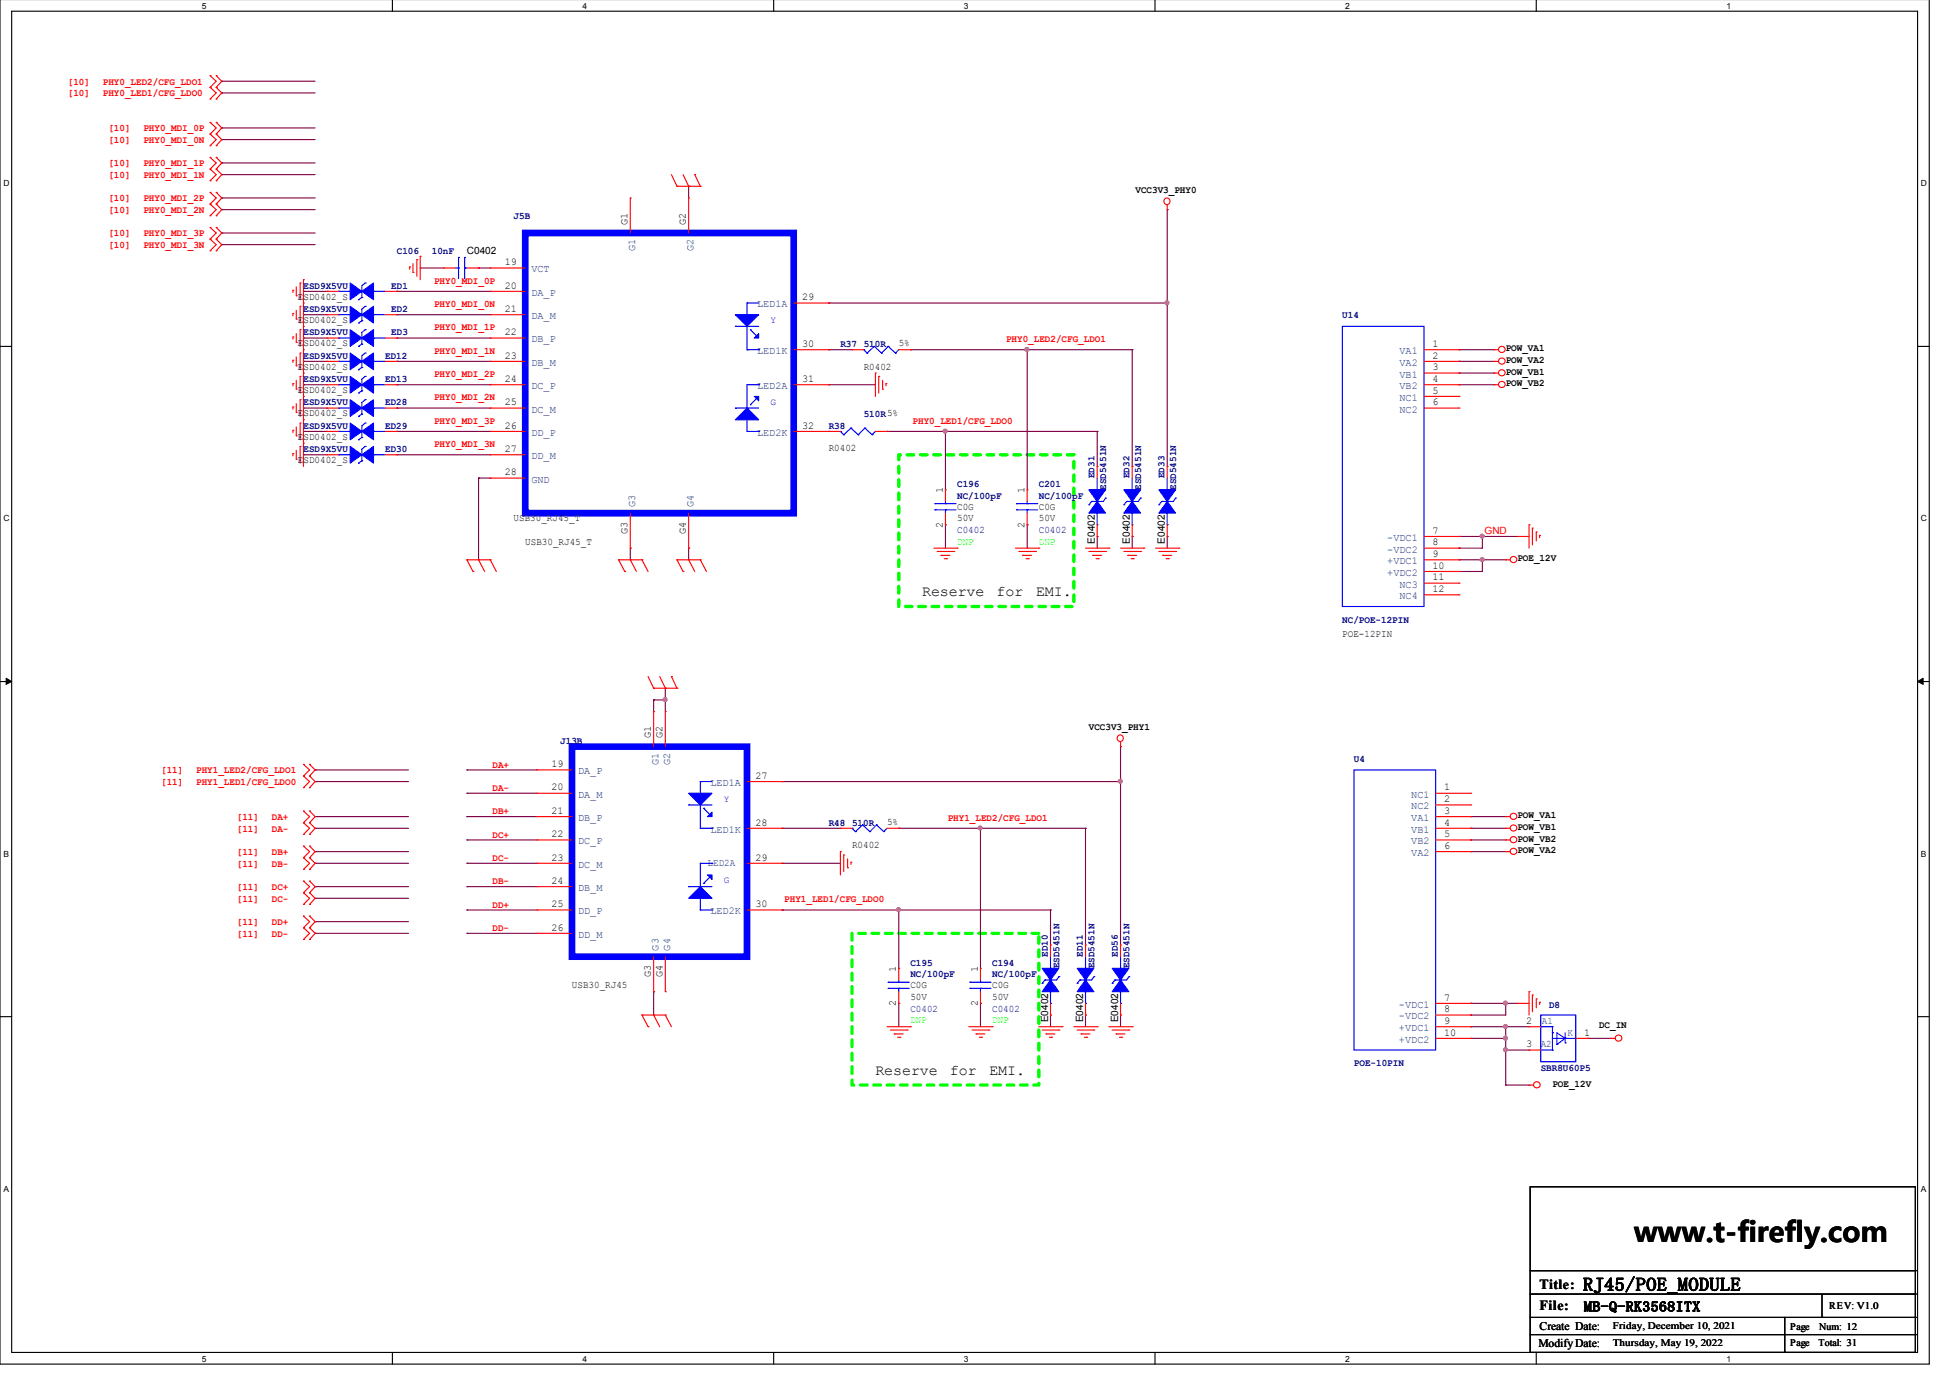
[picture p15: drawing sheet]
<svg xmlns="http://www.w3.org/2000/svg" width="297mm" height="210mm" viewBox="0 0 297 210" stroke-linecap="round" stroke-linejoin="round" font-family="sans-serif">
<defs><g id="words">
<text font-size="4.2" x="248.9" y="189.2">www.t-firefly.com</text>
<text font-size="2.8" x="241.1" y="196.6">RJ45/POE_MODULE</text>
<g font-size="2.3">
<text x="140.5" y="90.8">Reserve</text>
<text x="151.8" y="90.8">for</text>
<text x="157.8" y="90.8">EMI.</text>
<text x="133.3" y="163.7">Reserve</text>
<text x="144.7" y="163.7">for</text>
<text x="150.7" y="163.7">EMI.</text>
</g>
<g font-size="2.1">
<text x="234.5" y="196.3">Title:</text>
<text x="234.5" y="199.5">File:</text>
<text x="241.3" y="199.7">MB-Q-RK3568ITX</text>
</g>
<g font-size="1.8">
<text x="234.5" y="202.5">Create Date:</text>
<text x="234.4" y="205.2">Modify Date:</text>
</g>
<g font-size="1.6">
<text x="95.6" y="34.2" transform="rotate(-90 95.6 34.2)">G1</text>
<text x="104.5" y="34.2" transform="rotate(-90 104.5 34.2)">G2</text>
<text x="76.9" y="40.4">19</text>
<text x="76.9" y="44">20</text>
<text x="76.9" y="47.5">21</text>
<text x="122.2" y="45.7">29</text>
<text x="76.9" y="51.1">22</text>
<text x="122.2" y="52.8">30</text>
<text x="218.2" y="52.8">1</text>
<text x="76.9" y="58.2">24</text>
<text x="76.9" y="54.6">23</text>
<text x="122.2" y="58.2">31</text>
<text x="218.2" y="60">5</text>
<text x="218.2" y="54.6">2</text>
<text x="218.2" y="56.4">3</text>
<text x="218.2" y="58.2">4</text>
<text x="76.9" y="65.3">26</text>
<text x="76.9" y="61.7">25</text>
<text x="122.2" y="65.3">32</text>
<text x="218.2" y="61.7">6</text>
<text x="76.9" y="68.8">27</text>
<text x="76.9" y="72.4">28</text>
<text x="143.6" y="75.1" transform="rotate(-90 143.6 75.1)">1</text>
<text x="156" y="75.1" transform="rotate(-90 156 75.1)">1</text>
<text x="95.6" y="81.3" transform="rotate(-90 95.6 81.3)">G3</text>
<text x="104.5" y="81.3" transform="rotate(-90 104.5 81.3)">G4</text>
<text x="143.6" y="80.4" transform="rotate(-90 143.6 80.4)">2</text>
<text x="156" y="80.4" transform="rotate(-90 156 80.4)">2</text>
<text x="218.2" y="81.3">7</text>
<text x="218.2" y="83.1">8</text>
<text x="218.2" y="84.9">9</text>
<text x="218.2" y="86.6">10</text>
<text x="218.2" y="88.4">11</text>
<text x="218.2" y="90.2">12</text>
<text x="99.1" y="112.5" transform="rotate(-90 99.1 112.5)">G1</text>
<text x="100.9" y="112.5" transform="rotate(-90 100.9 112.5)">G2</text>
<text x="84" y="116.9">19</text>
<text x="115.1" y="118.6">27</text>
<text x="84" y="120.4">20</text>
<text x="84" y="124">21</text>
<text x="115.1" y="125.7">28</text>
<text x="220" y="120.4">1</text>
<text x="220" y="122.2">2</text>
<text x="220" y="124">3</text>
<text x="220" y="125.7">4</text>
<text x="84" y="131.1">23</text>
<text x="84" y="127.5">22</text>
<text x="115.1" y="131.1">29</text>
<text x="220" y="127.5">5</text>
<text x="220" y="129.3">6</text>
<text x="84" y="134.6">24</text>
<text x="84" y="138.2">25</text>
<text x="84" y="141.7">26</text>
<text x="115.1" y="138.2">30</text>
<text x="99.1" y="148.9" transform="rotate(-90 99.1 148.9)">G3</text>
<text x="100.9" y="148.9" transform="rotate(-90 100.9 148.9)">G4</text>
<text x="136.5" y="148" transform="rotate(-90 136.5 148)">1</text>
<text x="148.9" y="148" transform="rotate(-90 148.9 148)">1</text>
<text x="136.5" y="153.3" transform="rotate(-90 136.5 153.3)">2</text>
<text x="148.9" y="153.3" transform="rotate(-90 148.9 153.3)">2</text>
<text x="220" y="152.4">7</text>
<text x="220" y="154.2">8</text>
<text x="220" y="156">9</text>
<text x="232.5" y="156">2</text>
<text x="220" y="157.7">10</text>
<text x="232.5" y="159.5">3</text>
<text x="241.3" y="157.7">1</text>
</g>
<g font-size="1.6" fill="#004080">
<text x="80.9" y="41.5">VCT</text>
<text x="96.8" y="38.3" transform="rotate(-90 96.8 38.3)">G1</text>
<text x="105.7" y="38.3" transform="rotate(-90 105.7 38.3)">G2</text>
<text x="80.9" y="45.1">DA_P</text>
<text x="115.3" y="46.8">LED1A</text>
<text x="80.9" y="48.6">DA_M</text>
<text x="80.9" y="52.2">DB_P</text>
<text x="115.3" y="53.9">LED1K</text>
<text x="213.2" y="53.9">VA1</text>
<text x="80.9" y="59.3">DC_P</text>
<text x="80.9" y="55.7">DB_M</text>
<text x="115.3" y="59.3">LED2A</text>
<text x="213.2" y="55.7">VA2</text>
<text x="213.2" y="57.5">VB1</text>
<text x="213.2" y="59.3">VB2</text>
<text x="80.9" y="62.8">DC_M</text>
<text x="213.2" y="61.1">NC1</text>
<text x="213.2" y="62.8">NC2</text>
<text x="80.9" y="66.4">DD_P</text>
<text x="80.9" y="69.9">DD_M</text>
<text x="115.3" y="66.4">LED2K</text>
<text x="80.9" y="73.5">GND</text>
<text x="96.8" y="77.2" transform="rotate(-90 96.8 77.2)">G3</text>
<text x="105.7" y="77.2" transform="rotate(-90 105.7 77.2)">G4</text>
<text x="211.3" y="82.4">-VDC1</text>
<text x="211.3" y="84.2">-VDC2</text>
<text x="211.3" y="86">+VDC1</text>
<text x="211.3" y="87.7">+VDC2</text>
<text x="213.2" y="89.5">NC3</text>
<text x="213.2" y="91.3">NC4</text>
<text x="88.1" y="118">DA_P</text>
<text x="100.3" y="116.5" transform="rotate(-90 100.3 116.5)">G1</text>
<text x="102.1" y="116.5" transform="rotate(-90 102.1 116.5)">G2</text>
<text x="108.2" y="119.7">LED1A</text>
<text x="88.1" y="121.5">DA_M</text>
<text x="88.1" y="125.1">DB_P</text>
<text x="215" y="121.5">NC1</text>
<text x="215" y="123.3">NC2</text>
<text x="215" y="125.1">VA1</text>
<text x="88.1" y="128.6">DC_P</text>
<text x="108.2" y="126.8">LED1K</text>
<text x="215" y="126.8">VB1</text>
<text x="215" y="128.6">VB2</text>
<text x="215" y="130.4">VA2</text>
<text x="88.1" y="132.2">DC_M</text>
<text x="88.1" y="135.7">DB_M</text>
<text x="88.1" y="139.3">DD_P</text>
<text x="88.1" y="142.8">DD_M</text>
<text x="108.2" y="139.3">LED2K</text>
<text x="100.3" y="144.8" transform="rotate(-90 100.3 144.8)">G3</text>
<text x="102.1" y="144.8" transform="rotate(-90 102.1 144.8)">G4</text>
<text x="213.1" y="153.5">-VDC1</text>
<text x="213.1" y="155.3">-VDC2</text>
<text x="213.1" y="157.1">+VDC1</text>
<text x="213.1" y="158.8">+VDC2</text>
</g>
<g font-size="1.5" fill="#f00">
<text x="10.3" y="14.7">[10]</text>
<text x="10.3" y="12.9">[10]</text>
<text x="15.7" y="14.7">PHY0_LED1/CFG_LDO0</text>
<text x="15.7" y="12.9">PHY0_LED2/CFG_LDO1</text>
<text x="16.5" y="21.8">[10]</text>
<text x="16.5" y="20">[10]</text>
<text x="21.8" y="21.8">PHY0_MDI_0N</text>
<text x="21.8" y="20">PHY0_MDI_0P</text>
<text x="16.5" y="27.1">[10]</text>
<text x="16.5" y="25.3">[10]</text>
<text x="21.8" y="27.1">PHY0_MDI_1N</text>
<text x="21.8" y="25.3">PHY0_MDI_1P</text>
<text x="16.5" y="32.4">[10]</text>
<text x="16.5" y="30.7">[10]</text>
<text x="16.5" y="36">[10]</text>
<text x="21.8" y="32.4">PHY0_MDI_2N</text>
<text x="21.8" y="30.7">PHY0_MDI_2P</text>
<text x="21.8" y="36">PHY0_MDI_3P</text>
<text x="16.5" y="37.8">[10]</text>
<text x="21.8" y="37.8">PHY0_MDI_3N</text>
<text x="66.1" y="46.8">PHY0_MDI_0N</text>
<text x="66.1" y="43.2">PHY0_MDI_0P</text>
<text x="66.1" y="53.9">PHY0_MDI_1N</text>
<text x="66.1" y="50.3">PHY0_MDI_1P</text>
<text x="153.2" y="52.1">PHY0_LED2/CFG_LDO1</text>
<text x="66.1" y="57.4">PHY0_MDI_2P</text>
<text x="66.1" y="64.5">PHY0_MDI_3P</text>
<text x="66.1" y="61">PHY0_MDI_2N</text>
<text x="139" y="64.5">PHY0_LED1/CFG_LDO0</text>
<text x="66.1" y="68.1">PHY0_MDI_3N</text>
<text x="226.1" y="81.4">GND</text>
<text x="24.6" y="119.6">[11]</text>
<text x="24.6" y="117.8">[11]</text>
<text x="29.9" y="119.6">PHY1_LED1/CFG_LDO0</text>
<text x="29.9" y="117.8">PHY1_LED2/CFG_LDO1</text>
<text x="75" y="116.9">DA+</text>
<text x="36.1" y="124.9">[11]</text>
<text x="41.4" y="124.9">DA+</text>
<text x="75" y="124.1">DB+</text>
<text x="75" y="120.5">DA-</text>
<text x="144.4" y="125">PHY1_LED2/CFG_LDO1</text>
<text x="36.1" y="126.7">[11]</text>
<text x="36.1" y="130.2">[11]</text>
<text x="41.4" y="126.7">DA-</text>
<text x="41.4" y="130.2">DB+</text>
<text x="75" y="131.2">DC-</text>
<text x="75" y="127.6">DC+</text>
<text x="36.1" y="135.6">[11]</text>
<text x="36.1" y="137.3">[11]</text>
<text x="36.1" y="132">[11]</text>
<text x="41.4" y="135.6">DC+</text>
<text x="41.4" y="137.3">DC-</text>
<text x="41.4" y="132">DB-</text>
<text x="75" y="134.7">DB-</text>
<text x="119.5" y="137.4">PHY1_LED1/CFG_LDO0</text>
<text x="36.1" y="142.7">[11]</text>
<text x="36.1" y="140.9">[11]</text>
<text x="41.4" y="142.7">DD-</text>
<text x="41.4" y="140.9">DD+</text>
<text x="75" y="141.8">DD-</text>
<text x="75" y="138.3">DD+</text>
</g>
<g font-size="1.5">
<text x="173" y="29.4">VCC3V3_PHY0</text>
<text x="71.1" y="38.7">C0402</text>
<text x="45.4" y="45.6">ESD0402_S</text>
<text x="45.4" y="52.8">ESD0402_S</text>
<text x="45.4" y="49.2">ESD0402_S</text>
<text x="136.9" y="52.8">5%</text>
<text x="229.4" y="53.5">POW_VA1</text>
<text x="45.4" y="59.9">ESD0402_S</text>
<text x="45.4" y="56.3">ESD0402_S</text>
<text x="131.6" y="56.3">R0402</text>
<text x="229.4" y="57.1">POW_VB1</text>
<text x="229.4" y="58.9">POW_VB2</text>
<text x="229.4" y="55.3">POW_VA2</text>
<text x="45.4" y="63.4">ESD0402_S</text>
<text x="45.4" y="67">ESD0402_S</text>
<text x="45.4" y="70.5">ESD0402_S</text>
<text x="126.2" y="68.8">R0402</text>
<text x="145.8" y="77.7">C0G</text>
<text x="158.2" y="77.7">C0G</text>
<text x="78.2" y="79.4">USB30_RJ45_T</text>
<text x="80" y="83">USB30_RJ45_T</text>
<text x="145.8" y="79.4">50V</text>
<text x="158.2" y="79.4">50V</text>
<text x="166.8" y="82.8" transform="rotate(-90 166.8 82.8)">E0402</text>
<text x="172.1" y="82.8" transform="rotate(-90 172.1 82.8)">E0402</text>
<text x="177.5" y="82.8" transform="rotate(-90 177.5 82.8)">E0402</text>
<text x="231.1" y="85.5">POE_12V</text>
<text x="204.5" y="97">POE-12PIN</text>
<text x="165.9" y="111.2">VCC3V3_PHY1</text>
<text x="135.1" y="125.7">5%</text>
<text x="231.1" y="124.6">POW_VA1</text>
<text x="129.8" y="129.2">R0402</text>
<text x="231.1" y="130">POW_VA2</text>
<text x="231.1" y="128.2">POW_VB2</text>
<text x="231.1" y="126.4">POW_VB1</text>
<text x="87.1" y="150.6">USB30_RJ45</text>
<text x="138.7" y="150.6">C0G</text>
<text x="138.7" y="152.3">50V</text>
<text x="151.1" y="150.6">C0G</text>
<text x="151.1" y="152.3">50V</text>
<text x="159.7" y="155.7" transform="rotate(-90 159.7 155.7)">E0402</text>
<text x="165" y="155.7" transform="rotate(-90 165 155.7)">E0402</text>
<text x="170.3" y="155.7" transform="rotate(-90 170.3 155.7)">E0402</text>
<text x="243.6" y="156.6">DC_IN</text>
<text x="236.5" y="165.5">POE_12V</text>
<text x="245.7" y="202.4">Friday, December 10, 2021</text>
<text x="272.7" y="202.5">Page</text>
<text x="277.1" y="202.5">Num: 12</text>
<text x="278.6" y="199.3">REV: V1.0</text>
<text x="245.7" y="205.1">Thursday, May 19, 2022</text>
<text x="272.7" y="205.1">Page</text>
<text x="277" y="205.1">Total: 31</text>
</g>
<g font-size="1.5" fill="#000080">
<text x="78.2" y="33.3">J5B</text>
<text x="60.5" y="38.6">C106</text>
<text x="65.8" y="38.6">10nF</text>
<text x="46.2" y="44">ESD9X5VU</text>
<text x="46.2" y="47.5">ESD9X5VU</text>
<text x="59.6" y="44">ED1</text>
<text x="59.6" y="47.5">ED2</text>
<text x="46.2" y="51.1">ESD9X5VU</text>
<text x="59.6" y="51.1">ED3</text>
<text x="128" y="52.8">R37</text>
<text x="131.6" y="52.8">510R</text>
<text x="204.5" y="48.4">U14</text>
<text x="46.2" y="58.2">ESD9X5VU</text>
<text x="46.2" y="54.6">ESD9X5VU</text>
<text x="58.7" y="58.2">ED13</text>
<text x="58.7" y="54.6">ED12</text>
<text x="46.2" y="65.3">ESD9X5VU</text>
<text x="46.2" y="61.7">ESD9X5VU</text>
<text x="58.7" y="65.3">ED29</text>
<text x="58.7" y="61.7">ED28</text>
<text x="126.2" y="65.3">R38</text>
<text x="131.6" y="63.5">510R5%</text>
<text x="46.2" y="68.8">ESD9X5VU</text>
<text x="58.7" y="68.8">ED30</text>
<text x="145.8" y="74.2">C196</text>
<text x="145.8" y="76">NC/100pF</text>
<text x="158.2" y="74.2">C201</text>
<text x="158.2" y="76">NC/100pF</text>
<text x="166.7" y="72.8" transform="rotate(-90 166.7 72.8)">ED31</text>
<text x="168.5" y="74.6" transform="rotate(-90 168.5 74.6)">ESD5451N</text>
<text x="172" y="72.8" transform="rotate(-90 172 72.8)">ED32</text>
<text x="173.8" y="74.6" transform="rotate(-90 173.8 74.6)">ESD5451N</text>
<text x="177.4" y="72.8" transform="rotate(-90 177.4 72.8)">ED33</text>
<text x="179.2" y="74.6" transform="rotate(-90 179.2 74.6)">ESD5451N</text>
<text x="145.8" y="81.2">C0402</text>
<text x="158.2" y="81.2">C0402</text>
<text x="204.5" y="94.8">NC/POE-12PIN</text>
<text x="85.3" y="113.3">J13B</text>
<text x="206.2" y="116">U4</text>
<text x="126.2" y="125.7">R48</text>
<text x="129.8" y="125.7">510R</text>
<text x="138.7" y="147.1">C195</text>
<text x="138.7" y="148.9">NC/100pF</text>
<text x="151.1" y="147.1">C194</text>
<text x="151.1" y="148.9">NC/100pF</text>
<text x="159.6" y="145.7" transform="rotate(-90 159.6 145.7)">ED10</text>
<text x="161.4" y="147.5" transform="rotate(-90 161.4 147.5)">ESD5451N</text>
<text x="164.9" y="145.7" transform="rotate(-90 164.9 145.7)">ED11</text>
<text x="166.7" y="147.5" transform="rotate(-90 166.7 147.5)">ESD5451N</text>
<text x="170.3" y="145.7" transform="rotate(-90 170.3 145.7)">ED56</text>
<text x="172" y="147.5" transform="rotate(-90 172 147.5)">ESD5451N</text>
<text x="138.7" y="154.1">C0402</text>
<text x="151.1" y="154.1">C0402</text>
<text x="236" y="153.5">D8</text>
<text x="206.2" y="162.4">POE-10PIN</text>
<text x="234.7" y="163.1">SBR8U60P5</text>
</g>
<g font-size="1.5" fill="#0f0">
<text x="145.8" y="83">DNP</text>
<text x="158.2" y="83">DNP</text>
<text x="138.7" y="155.9">DNP</text>
<text x="151.1" y="155.9">DNP</text>
</g>
<g font-size="1.5" fill="#004080">
<text x="107.8" y="131.9">LED2A</text>
<text x="234.7" y="159.4">A2</text>
<text x="234.9" y="156.1">A1</text>
<text x="238.8" y="157.8">K</text>
</g>
<g font-size="1.4" fill="#00f">
<text x="117.3" y="49.2">Y</text>
<text x="117.3" y="61.7">G</text>
<text x="110.2" y="122.1">Y</text>
<text x="110.2" y="134.5">G</text>
</g>
<g font-size="1.3">
<text x="30.7" y="1.4">5</text>
<text x="88.7" y="1.4">4</text>
<text x="146.8" y="1.4">3</text>
<text x="204.9" y="1.4">2</text>
<text x="263" y="1.4">1</text>
<text x=".5" y="28.4">D</text>
<text x="292.6" y="28.4">D</text>
<text x=".5" y="79.4">C</text>
<text x="292.6" y="79.4">C</text>
<text x=".5" y="130.5">B</text>
<text x="292.6" y="130.5">B</text>
<text x=".5" y="181.5">A</text>
<text x="292.6" y="181.5">A</text>
<text x="30.7" y="207.4">5</text>
<text x="88.7" y="207.4">4</text>
<text x="146.8" y="207.4">3</text>
<text x="204.9" y="207.4">2</text>
<text x="263" y="207.4">1</text>
</g>
</g></defs>
<path d="M0 -.1v207.9h293.9v-207.9M1.8 1.7h290.3v204.3h-290.3z" fill="none" stroke="#000" stroke-width=".17"/>
<g fill="#fff">
<path d="M30.7 .2h.6v1.3h-.6z"/>
<path d="M30.7 206.3h.6v1.3h-.6z"/>
</g>
<path d="M59.8 -.1v1.8M59.8 206v1.8" fill="none" stroke="#000" stroke-width=".17"/>
<g fill="#fff">
<path d="M88.7 .2h.6v1.3h-.6z"/>
<path d="M88.7 206.3h.6v1.3h-.6z"/>
</g>
<path d="M117.9 -.1v1.8M117.9 206v1.8" fill="none" stroke="#000" stroke-width=".17"/>
<g fill="#fff">
<path d="M146.8 .2h.6v1.3h-.6z"/>
<path d="M146.8 206.3h.6v1.3h-.6z"/>
</g>
<path d="M175.9 -.1v1.8M175.9 206v1.8" fill="none" stroke="#000" stroke-width=".17"/>
<g fill="#fff">
<path d="M204.9 .2h.6v1.3h-.6z"/>
<path d="M204.9 206.3h.6v1.3h-.6z"/>
</g>
<path d="M234 -.1v1.8M234 206v1.8" fill="none" stroke="#000" stroke-width=".17"/>
<g fill="#fff">
<path d="M263 .2h.6v1.3h-.6z"/>
<path d="M263 206.3h.6v1.3h-.6z"/>
<path d="M.5 27.2h.9v1.3h-.9z"/>
<path d="M292.6 27.2h.9v1.3h-.9z"/>
<path d="M.5 78.2h.9v1.4h-.9z"/>
<path d="M292.6 78.2h.9v1.4h-.9z"/>
</g>
<path d="M0 52.8h1.8M292.1 52.8h1.8" fill="none" stroke="#000" stroke-width=".17"/>
<g fill="#fff">
<path d="M.5 129.3h.8v1.4h-.8z"/>
<path d="M292.6 129.3h.8v1.4h-.8z"/>
</g>
<path d="M0 103.8h1.8M292.1 103.8h1.8" fill="none" stroke="#000" stroke-width=".17"/>
<path d="M.9 103.3l.9 .5-.9 .4zM292.1 103.8l.8-.5v.9z" fill="#000" stroke="#000" stroke-width=".15"/>
<g fill="#fff">
<path d="M.5 180.4h.7v1.3h-.7z"/>
<path d="M292.6 180.4h.7v1.3h-.7z"/>
</g>
<g fill="none" stroke="#000" stroke-width=".17">
<path d="M0 154.9h1.8M292.1 154.9h1.8M233.1 180.8h58.7v25.2h-58.7zM233.1 193.6h58.7M233.1 197.1h58.7M277.5 197.1v3.6M291.8 193.6h.1M291.8 197.1h.1M233.1 200.7h58.7M233.1 203.3h58.7M271.9 206h.1M271.9 200.7v5.3"/>
<path d="M277.5 200.7h.1M291.8 200.7h.1M291.8 203.3h.1"/>
</g>
<path d="M136.9 69.3h26.7v23.1h-26.7zM129.8 142.2h28.4v23.1h-28.4z" fill="none" stroke="#0f0" stroke-width=".51" stroke-dasharray="1 1"/>
<g fill="none" stroke="#800040" stroke-width=".17">
<path d="M33.8 19.5h.1M33.8 12.4h.1M33.8 14.2h.1M33.8 19.5h14.2M33.8 12.4h14.2M33.8 14.2h14.2M33.8 21.3h.1M33.8 26.6h.1M33.8 24.8h.1M33.8 30.2h.1M33.8 35.5h.1M33.8 31.9h.1"/>
<path d="M33.8 37.3h.1M33.8 21.3h14.2M33.8 26.6h14.2M33.8 24.8h14.2M33.8 30.2h14.2M33.8 35.5h14.2M33.8 31.9h14.2M33.8 37.3h14.2M104.9 28.4h.1M104.9 28.4v1.8M177.8 31.9h.1M177.8 31.9v39.1"/>
<path d="M46.2 44.4h.1M46.2 47.9h.1M46.2 55h.1M46.2 51.5h.1M46.2 58.6h.1M46.2 58.6h3.6M46.2 55h3.6M46.2 51.5h3.6M46.2 47.9h3.6M46.2 44.4h3.6M60.5 58.6h.1M60.5 55h.1"/>
<path d="M60.5 51.5h.1M60.5 47.9h.1M60.5 44.4h.1M60.5 58.6h14.2M60.5 55h14.2M60.5 51.5h14.2M60.5 47.9h14.2M60.5 44.4h14.2M64 40.8h.1M64 40.8h3.6M72.9 40.8h.1M72.9 40.8h1.8"/>
<path d="M126.2 46.2h.1M126.2 53.3h.1M126.2 58.6h.1M126.2 53.3h3.6M126.2 46.2h51.6M126.2 58.6h7.1M138.7 53.3h.1M138.7 53.3h33.8M156.5 53.3h.1M156.5 53.3v21.3M172.5 53.3h.1M172.5 53.3v17.7"/>
<path d="M177.8 46.2h.1M222.2 53.3h.1M222.2 56.8h.1M222.2 58.6h.1M222.2 55h.1M222.2 53.3h5.4M222.2 58.6h5.4M222.2 55h5.4M222.2 56.8h5.4M46.2 62.2h.1M46.2 65.7h.1M46.2 69.3h.1"/>
<path d="M46.2 65.7h3.6M46.2 69.3h3.6M46.2 62.2h3.6M60.5 69.3h.1M60.5 65.7h.1M60.5 62.2h.1M60.5 65.7h14.2M60.5 69.3h14.2M60.5 62.2h14.2M72.9 72.8h.1M72.9 72.8v12.5M72.9 72.8h1.8"/>
<path d="M135.1 65.7h.1M135.1 65.7h32M144 79.9h.1M144 65.7h.1M144 65.7v8.9M144 79.9v3.6M156.5 79.9h.1M156.5 79.9v3.6M167.1 65.7h.1M167.1 65.7v5.3M96 83.5h.1M96 83.5v1.8"/>
<path d="M104.9 83.5h.1M104.9 83.5v1.8M167.1 81.7h.1M167.1 81.7v1.8M172.5 81.7h.1M172.5 81.7v1.8M177.8 81.7h.1M177.8 81.7v1.8M222.2 81.7h.1M222.2 83.5h.1M222.2 85.3h.1M222.2 87.1h.1"/>
<path d="M222.2 81.7h8.9M222.2 85.3h7.2M225.8 81.7h.1M225.8 85.3h.1M225.8 81.7v1.8h-3.6M225.8 85.3v1.8h-3.6M48 119.1h.1M48 117.3h.1M48 119.1h14.2M48 117.3h14.2M71.1 117.3h.1M71.1 117.3h10.7"/>
<path d="M99.6 106.6h.1M99.6 106.6v1.8M99.6 106.6h1.7M101.3 106.6h.1M101.3 104.8h.1M101.3 104.8v3.6M119.1 119.1h.1M119.1 119.1h51.6M170.7 113.7h.1M170.7 119.1h.1M170.7 113.7v30.2M48 136.8h.1"/>
<path d="M48 135.1h.1M48 129.7h.1M48 131.5h.1M48 126.2h.1M48 124.4h.1M48 126.2h14.2M48 131.5h14.2M48 124.4h14.2M48 135.1h14.2M48 129.7h14.2M48 136.8h14.2M71.1 124.4h.1"/>
<path d="M71.1 135.1h.1M71.1 131.5h.1M71.1 127.9h.1M71.1 138.6h.1M71.1 120.8h.1M71.1 131.5h10.7M71.1 138.6h10.7M71.1 124.4h10.7M71.1 135.1h10.7M71.1 127.9h10.7M71.1 120.8h10.7M119.1 131.5h.1"/>
<path d="M119.1 138.6h.1M119.1 126.2h.1M119.1 126.2h8.9M119.1 131.5h8.9M119.1 138.6h40.9M136.9 126.2h.1M136.9 138.6h.1M136.9 126.2h28.5M136.9 138.6v8.9M149.4 126.2h.1M149.4 126.2v21.3M160 138.6h.1"/>
<path d="M160 138.6v5.3M165.4 126.2h.1M165.4 126.2v17.7M224 124.4h.1M224 129.7h.1M224 127.9h.1M224 126.2h.1M224 126.2h5.4M224 124.4h5.4M224 127.9h5.4M224 129.7h5.4M48 140.4h.1"/>
<path d="M48 142.2h.1M48 142.2h14.2M48 140.4h14.2M71.1 142.2h.1M71.1 142.2h10.7M99.6 151.1h.1M99.6 151.1v3.5M136.9 152.8h.1M136.9 152.8v3.6M149.4 152.8h.1M149.4 152.8v3.6M160 154.6h.1"/>
<path d="M160 154.6v1.8M165.4 154.6h.1M165.4 154.6v1.8M170.7 154.6h.1M170.7 154.6v1.8M224 156.4h.1M224 158.2h.1M224 154.6h.1M224 152.8h.1M224 156.4h8.9M224 158.2h5.4M224 152.8h7.1"/>
<path d="M229.4 156.4h.1M229.4 159.9h.1M229.4 152.8h.1M229.4 158.2h.1M229.4 152.8v1.8h-5.4M229.4 156.4v8.9M229.4 159.9h3.5M241.8 158.2h.1M241.8 158.2h3.6M229.4 165.3h.1M229.4 165.3h3.5"/>
</g>
<g fill="#f0f" stroke="#f0f" stroke-width=".17">
<circle cx="149.3" cy="126.1" r=".3"/>
<circle cx="170.6" cy="119" r=".3"/>
<circle cx="101.3" cy="106.6" r=".3"/>
<circle cx="156.4" cy="53.2" r=".3"/>
<circle cx="177.8" cy="46.1" r=".3"/>
<circle cx="229.3" cy="158.1" r=".3"/>
<circle cx="229.3" cy="156.4" r=".3"/>
<circle cx="136.9" cy="138.6" r=".3"/>
<circle cx="144" cy="65.7" r=".3"/>
<circle cx="225.8" cy="81.7" r=".3"/>
<circle cx="225.8" cy="85.2" r=".3"/>
<circle cx="229.3" cy="159.9" r=".3"/>
<circle cx="229.3" cy="152.8" r=".3"/>
</g>
<g fill="none" stroke="#f00" stroke-width=".17">
<path d="M32 18.6h.1M32 15.1h.1M32 13.3h.1M32 11.5h.1M32 18.6l.9 .9-.9 .9M32 13.3l.9 .9-.9 .9M32 11.5l.9 .9-.9 .9M32.9 18.6h.1M32.9 13.3h.1M32.9 15.1h.1M32.9 11.5h.1M32.9 18.6l.9 .9-.9 .9"/>
<path d="M32.9 13.3l.9 .9-.9 .9M32.9 11.5l.9 .9-.9 .9M32 22.2h.1M32 20.4h.1M32 27.5h.1M32 25.8h.1M32 32.9h.1M32 31.1h.1M32 29.3h.1M32 36.4h.1M32 34.6h.1M32 38.2h.1"/>
<path d="M32 24h.1M32 20.4l.9 .9-.9 .9M32 25.8l.9 .8-.9 .9M32 31.1l.9 .8-.9 1M32 29.3l.9 .9-.9 .9M32 34.6l.9 .9-.9 .9M32 36.4l.9 .9-.9 .9M32 24l.9 .8-.9 1M32.9 20.4h.1M32.9 22.2h.1M32.9 25.8h.1M32.9 27.5h.1"/>
<path d="M32.9 31.1h.1M32.9 32.9h.1M32.9 29.3h.1M32.9 34.6h.1M32.9 36.4h.1M32.9 38.2h.1M32.9 24h.1M32.9 20.4l.9 .9-.9 .9M32.9 25.8l.9 .8-.9 .9M32.9 31.1l.9 .8-.9 1M32.9 29.3l.9 .9-.9 .9M32.9 34.6l.9 .9-.9 .9"/>
<path d="M32.9 36.4l.9 .9-.9 .9M32.9 24l.9 .8-.9 1M63.5 39.6h.1M63.5 39.6v2.5M64 39h.1M64 39v3.6M96 30.2h.1M96 30.2v5.3M102.3 26.6l.8 1.8M103.1 28.4h.1M103.1 28.4h3.6M104.1 26.6l.8 1.8"/>
<path d="M104.9 28.4h.1M104.9 30.2h.1M104.9 30.2v5.3M105.8 26.6h.1M105.8 26.6l.9 1.8M106.7 28.4h.1M177.8 31.9h.1M177.8 31.3v.6M44.6 44.2h.1M44.6 47.8h.1M44.6 51.3h.1M44.6 54.9h.1"/>
<path d="M44.6 58.4h.1M44.6 44.2v.3M44.6 47.8v.3M44.6 51.3v.4M44.6 54.9v.3M44.6 58.4v.4M45.1 45.1h.1M45.1 48.6h.1M45.1 52.2h.1M45.1 55.7h.1M45.1 59.3h.1M45.1 43.7v1.4"/>
<path d="M45.1 47.3v1.3M45.1 50.8v1.4M45.1 54.4v1.3M45.1 57.9v1.4M45.7 43.1h.1M45.7 46.7h.1M45.7 50.2h.1M45.7 53.8h.1M45.7 57.3h.1M45.7 43.1v2.5M45.7 46.7v2.5M45.7 50.2v2.6"/>
<path d="M45.7 53.8v2.5M45.7 57.3v2.6M46.2 42.6h.1M46.2 46.2h.1M46.2 49.7h.1M46.2 53.3h.1M46.2 56.8h.1M46.2 42.6v28.4M49.8 58.6h.1M49.8 51.5h.1M49.8 55h.1M49.8 44.4h.1"/>
<path d="M49.8 47.9h.1M49.8 58.6h1.8M49.8 55h1.8M49.8 44.4h1.8M49.8 47.9h1.8M49.8 51.5h1.8M58.7 58.6h1.8M58.7 55h1.8M58.7 44.4h1.8M58.7 47.9h1.8M58.7 51.5h1.8M60.5 58.6h.1"/>
<path d="M60.5 51.5h.1M60.5 55h.1M60.5 44.4h.1M60.5 47.9h.1M62.4 40.7h.1M62.4 40.7v.3M62.9 41.5h.1M62.9 40.1v1.4M67.6 40.8h.1M67.6 40.8h1.7M71.1 40.8h1.8M72.9 40.8h.1"/>
<path d="M74.7 58.6h.1M74.7 44.4h.1M74.7 47.9h.1M74.7 55h.1M74.7 51.5h.1M74.7 40.8h.1M74.7 58.6h5.3M74.7 55h5.3M74.7 44.4h5.3M74.7 47.9h5.3M74.7 51.5h5.3M74.7 40.8h5.3"/>
<path d="M120.9 53.3h5.3M120.9 58.6h5.3M120.9 46.2h5.3M126.2 46.2h.1M126.2 53.3h.1M126.2 58.6h.1M129.8 53.3h.1M129.8 53.3h1.8M133.3 56.8h.1M133.3 56.8v3.6M133.9 57.3h.1M133.9 57.3v2.6"/>
<path d="M134.5 59.3h.1M134.5 57.9v1.4M135 58.4h.1M135 58.4v.4M136.9 53.3h1.8M138.7 53.3h.1M216.9 53.3h5.3M216.9 56.8h5.3M216.9 58.6h5.3M216.9 55h5.3M222.2 53.3h.1M222.2 55h.1"/>
<path d="M222.2 56.8h.1M222.2 58.6h.1M227.6 53.3h.1M227.6 56.8h.1M227.6 58.6h.1M227.6 55h.1M227.6 53.3h.7M227.6 56.8h.7M227.6 58.6h.7M227.6 55h.7M44.6 62h.1M44.6 65.5h.1"/>
<path d="M44.6 69.1h.1M44.6 62v.3M44.6 65.5v.4M44.6 69.1v.3M45.1 62.8h.1M45.1 66.4h.1M45.1 69.9h.1M45.1 61.5v1.3M45.1 65v1.4M45.1 68.6v1.3M45.7 60.9h.1M45.7 64.4h.1"/>
<path d="M45.7 68h.1M45.7 60.9v2.5M45.7 64.4v2.6M45.7 68v2.5M46.2 60.4h.1M46.2 63.9h.1M46.2 67.5h.1M49.8 65.7h.1M49.8 69.3h.1M49.8 62.2h.1M49.8 65.7h1.8M49.8 62.2h1.8"/>
<path d="M49.8 69.3h1.8M58.7 65.7h1.8M58.7 62.2h1.8M58.7 69.3h1.8M60.5 65.7h.1M60.5 69.3h.1M60.5 62.2h.1M74.7 65.7h.1M74.7 62.2h.1M74.7 69.3h.1M74.7 72.8h.1M74.7 65.7h5.3"/>
<path d="M74.7 62.2h5.3M74.7 69.3h5.3M74.7 72.8h5.3M96 78.2v5.3M104.9 78.2v5.3M120.9 65.7h7.1M126.2 65.7h.1M133.3 65.7h1.8M135.1 65.7h.1M144 74.6h.1M144 79.9h.1M144 74.6v1.8"/>
<path d="M144 78.2v1.7M156.5 74.6h.1M156.5 79.9h.1M156.5 74.6v1.8M156.5 78.2v1.7M167.1 71h.1M167.1 71v1.8M167.1 79.9v1.8M172.5 71h.1M172.5 71v1.8M172.5 79.9v1.8M177.8 71h.1"/>
<path d="M177.8 71v1.8M177.8 79.9v1.8M216.9 62.2h5.3M216.9 60.4h5.3M222.2 60.4h.1M222.2 62.2h.1M232.9 79.9h.1M232.9 79.9v3.6M71.1 85.3h.1M71.1 85.3h3.6M71.1 85.3l1 1.8M72.1 87.1h.1"/>
<path d="M72.9 85.3h.1M72.9 85.3l.9 1.8M74.7 85.3h.1M74.7 85.3l.9 1.8M94.2 85.3h.1M94.2 85.3h3.6M94.2 85.3l1 1.8M95.2 87.1h.1M96 85.3h.1M96 83.5h.1M96 85.3l.9 1.8M97.8 85.3h.1"/>
<path d="M97.8 85.3l.9 1.8M103.1 85.3h.1M103.1 85.3h3.6M103.1 85.3l1 1.8M104.1 87.1h.1M104.9 85.3h.1M104.9 83.5h.1M104.9 85.3l.9 1.8M106.7 85.3h.1M106.7 85.3l.9 1.8M142.2 83.5h3.6M142.7 84h2.6"/>
<path d="M143.3 84.6h.1M143.3 84.6h1.4M143.8 85.1h.4M144.2 85.1h.1M145.3 84h.1M145.8 83.5h.1M154.7 83.5h3.5M155.2 84h2.5M155.8 84.6h.1M155.8 84.6h1.3M156.3 85.1h.3M156.6 85.1h.1"/>
<path d="M157.7 84h.1M158.2 83.5h.1M165.4 83.5h3.5M165.9 84h2.5M166.5 84.6h.1M166.5 84.6h1.3M167 85.1h.3M167.1 81.7h.1M167.3 85.1h.1M168.4 84h.1M168.9 83.5h.1M170.7 83.5h3.5"/>
<path d="M171.2 84h2.5M171.8 84.6h.1M171.8 84.6h1.3M172.3 85.1h.3M172.5 81.7h.1M172.6 85.1h.1M173.7 84h.1M174.2 83.5h.1M176 83.5h3.6M176.5 84h2.6M177.1 84.6h.1M177.1 84.6h1.4"/>
<path d="M177.6 85.1h.4M177.8 81.7h.1M178 85.1h.1M179.1 84h.1M179.6 83.5h.1M216.9 85.3h5.3M216.9 83.5h5.3M216.9 81.7h5.3M216.9 87.1h5.3M216.9 88.8h5.3M216.9 90.6h5.3M222.2 81.7h.1"/>
<path d="M222.2 83.5h.1M222.2 85.3h.1M222.2 87.1h.1M222.2 88.8h.1M222.2 90.6h.1M229.4 85.3h.1M229.4 85.3h.6M231.1 81.7h.1M231.1 81.7h1.8M233.4 80.4h.1M233.4 80.4v2.6M234 81h.1"/>
<path d="M234 81v1.4M234.5 81.5h.1M234.5 81.5v.4M46.2 120h.1M46.2 118.2h.1M46.2 116.4h.1M46.2 118.2l1 .9-1 .9M46.2 116.4l1 .9-1 .9M47.2 118.2h.1M47.2 120h.1M47.2 116.4h.1M47.2 118.2l.8 .9-.8 .9"/>
<path d="M47.2 116.4l.8 .9-.8 .9M81.8 117.3h.1M81.8 117.3h5.3M98.7 103.1l.9 1.7M99.6 104.8h.1M99.6 108.4h.1M99.6 104.8h3.5M99.6 108.4v5.3M100.5 103.1l.8 1.7M101.3 104.8h.1M101.3 108.4h.1M101.3 108.4v5.3"/>
<path d="M102.3 103.1h.1M102.3 103.1l.8 1.7M103.1 104.8h.1M113.8 119.1h5.3M119.1 119.1h.1M170.7 113.7h.1M170.7 113v.7M46.2 127.1h.1M46.2 125.3h.1M46.2 136h.1M46.2 134.2h.1M46.2 137.8h.1"/>
<path d="M46.2 132.4h.1M46.2 130.7h.1M46.2 123.5h.1M46.2 128.9h.1M46.2 139.5h.1M46.2 125.3l1 .9-1 .9M46.2 134.2l1 .9-1 .9M46.2 136l1 .8-1 1M46.2 130.7l1 .8-1 .9M46.2 123.5l1 .9-1 .9M46.2 128.9l1 .8-1 1M46.2 139.5l1 .9-1 .9"/>
<path d="M47.2 125.3h.1M47.2 127.1h.1M47.2 134.2h.1M47.2 136h.1M47.2 137.8h.1M47.2 130.7h.1M47.2 132.4h.1M47.2 123.5h.1M47.2 128.9h.1M47.2 139.5h.1M47.2 125.3l.8 .9-.8 .9M47.2 134.2l.8 .9-.8 .9"/>
<path d="M47.2 136l.8 .8-.8 1M47.2 130.7l.8 .8-.8 .9M47.2 123.5l.8 .9-.8 .9M47.2 128.9l.8 .8-.8 1M47.2 139.5l.8 .9-.8 .9M81.8 131.5h.1M81.8 120.8h.1M81.8 138.6h.1M81.8 127.9h.1M81.8 124.4h.1M81.8 135.1h.1M81.8 127.9h5.3"/>
<path d="M81.8 124.4h5.3M81.8 120.8h5.3M81.8 131.5h5.3M81.8 138.6h5.3M81.8 135.1h5.3M113.8 126.2h5.3M113.8 131.5h5.3M113.8 138.6h5.3M119.1 126.2h.1M119.1 131.5h.1M119.1 138.6h.1M128 129.7h.1"/>
<path d="M128 126.2h.1M128 129.7v3.6M128 126.2h1.8M128.5 130.2h.1M128.5 130.2v2.6M129.1 132.2h.1M129.1 130.8v1.4M129.6 131.3h.1M129.6 131.3v.4M135.1 126.2h1.8M136.9 126.2h.1M218.7 129.7h5.3"/>
<path d="M218.7 127.9h5.3M218.7 126.2h5.3M218.7 124.4h5.3M218.7 120.8h5.3M218.7 122.6h5.3M224 120.8h.1M224 122.6h.1M224 124.4h.1M224 126.2h.1M224 127.9h.1M224 129.7h.1M229.4 129.7h.1"/>
<path d="M229.4 127.9h.1M229.4 126.2h.1M229.4 124.4h.1M229.4 129.7h.6M229.4 127.9h.6M229.4 126.2h.6M229.4 124.4h.6M46.2 143.1h.1M46.2 141.3h.1M46.2 141.3l1 .9-1 .9M47.2 141.3h.1M47.2 143.1h.1"/>
<path d="M47.2 141.3l.8 .9-.8 .9M81.8 142.2h.1M81.8 142.2h5.3M97.8 154.6h.1M97.8 154.6h3.5M97.8 154.6l.9 1.8M98.7 156.4h.1M99.6 154.6h.1M99.6 151.1h.1M99.6 154.6l.9 1.8M99.6 145.7v5.4M101.3 154.6h.1"/>
<path d="M101.3 151.1h.1M101.3 154.6l1 1.8M101.3 145.7v5.4M135.1 156.4h3.6M135.6 156.9h2.6M136.2 157.5h.1M136.2 157.5h1.4M136.7 158h.4M136.9 147.5h.1M136.9 152.8h.1M136.9 147.5v1.8M136.9 151.1v1.7"/>
<path d="M137.1 158h.1M138.2 156.9h.1M138.7 156.4h.1M147.6 156.4h3.5M148.1 156.9h2.5M148.7 157.5h.1M148.7 157.5h1.3M149.2 158h.3M149.4 147.5h.1M149.4 152.8h.1M149.4 147.5v1.8M149.4 151.1v1.7"/>
<path d="M149.5 158h.1M150.6 156.9h.1M151.1 156.4h.1M158.2 156.4h3.6M158.7 156.9h2.6M159.3 157.5h.1M159.3 157.5h1.4M159.9 158h.3M160 143.9h.1M160 154.6h.1M160 143.9v1.8M160 152.8v1.8"/>
<path d="M160.2 158h.1M161.3 156.9h.1M161.8 156.4h.1M163.6 156.4h3.5M164.1 156.9h2.5M164.7 157.5h.1M164.7 157.5h1.3M165.2 158h.3M165.4 143.9h.1M165.4 154.6h.1M165.4 143.9v1.8M165.4 152.8v1.8"/>
<path d="M165.5 158h.1M166.6 156.9h.1M167.1 156.4h.1M168.9 156.4h3.6M169.4 156.9h2.6M170 157.5h.1M170 157.5h1.4M170.5 158h.4M170.7 143.9h.1M170.7 154.6h.1M170.7 143.9v1.8M170.7 152.8v1.8"/>
<path d="M170.9 158h.1M172 156.9h.1M172.5 156.4h.1M218.7 156.4h5.3M218.7 154.6h5.3M218.7 158.2h5.3M218.7 152.8h5.3M224 152.8h.1M224 154.6h.1M224 156.4h.1M224 158.2h.1M231.1 152.8h.1"/>
<path d="M231.1 152.8h1.8M232.9 151.1h.1M232.9 156.4h.1M232.9 159.9h.1M232.9 156.4h1.8M232.9 151.1v3.5M232.9 159.9h1.8M233.4 151.6h.1M233.4 151.6v2.5M234 152.2h.1M234 152.2v1.3M234.5 152.7h.1"/>
<path d="M234.5 152.7v.3M240 158.2h1.8M241.8 158.2h.1M245.4 158.2h.1M245.4 158.2h.6M232.9 165.3h.1M232.9 165.3h.7"/>
<circle cx="177.7" cy="30.7" r=".49"/>
<circle cx="228.8" cy="53.2" r=".49"/>
<circle cx="228.8" cy="58.6" r=".49"/>
<circle cx="228.8" cy="55" r=".49"/>
<circle cx="228.8" cy="56.8" r=".49"/>
<circle cx="230.6" cy="85.2" r=".49"/>
<circle cx="170.6" cy="112.5" r=".49"/>
<circle cx="230.6" cy="129.7" r=".49"/>
<circle cx="230.6" cy="127.9" r=".49"/>
<circle cx="230.6" cy="126.1" r=".49"/>
<circle cx="230.6" cy="124.3" r=".49"/>
<circle cx="246.6" cy="158.1" r=".49"/>
<circle cx="234.1" cy="165.2" r=".49"/>
</g>
<g fill="none" stroke="#00f" stroke-width=".17">
<path d="M69.8 39.2h.1M69.8 39.2v3.2M70.8 39.2h.1M70.8 39.2v3.2M51.6 58.6h.1M51.6 51.5h.1M51.6 55h.1M51.6 44.4h.1M51.6 47.9h.1M51.6 58.6h1.7M51.6 51.5h1.7M51.6 55h1.7"/>
<path d="M51.6 44.4h1.7M51.6 47.9h1.7M54.6 59.9h.1M54.6 52.8h.1M54.6 56.3h.1M54.6 45.6h.1M54.6 49.2h.1M55.1 59.5h.1M55.1 52.4h.1M55.1 56h.1M55.1 45.3h.1M55.1 48.9h.1"/>
<path d="M55.1 59.5l-.5 .4M55.1 52.4l-.5 .4M55.1 56l-.5 .3M55.1 45.3l-.5 .3M55.1 48.9l-.5 .3M55.6 57.3h.1M55.6 50.2h.1M55.6 53.8h.1M55.6 43.1h.1M55.6 46.7h.1M55.6 43.1l-.5 .4v1.8M55.6 46.7l-.5 .4v1.8"/>
<path d="M55.6 50.2l-.5 .4v1.8M55.6 53.8l-.5 .4v1.8M55.6 57.3l-.5 .5v1.7M56.9 58.6h.1M56.9 51.5h.1M56.9 55h.1M56.9 44.4h.1M56.9 47.9h.1M56.9 58.6h1.8M56.9 51.5h1.8M56.9 55h1.8M56.9 44.4h1.8"/>
<path d="M56.9 47.9h1.8M69.3 40.8h.5M69.8 40.8h.1M70.8 40.8h.1M70.8 40.8h.3M112 49.7h.1M112 49.7h3.6M113.8 47.9h.1M113.8 53.3h.1M113.8 46.2h.1M113.8 46.2v1.7M113.8 49.7v3.6"/>
<path d="M113.8 46.2h1.8M113.8 53.3h1.8M114.3 50.2h.1M114.3 50.2l.9 1M115.6 53.3h.1M115.6 58.6h.1M115.6 58.6h-1.8v3.6M131.6 53.3h.1M131.6 53.3l.5 .5M132.1 53.8h.1M133.2 52.8h.1M133.2 52.8l1.1 1"/>
<path d="M133.2 52.8l-1.1 1M134.3 53.8h.1M135.3 52.8h.1M135.3 52.8l1.1 1M135.3 52.8l-1 1M136.4 53.8h.1M136.9 53.3l-.5 .5M204.5 49.7h12.4v42.7h-12.4zM51.6 65.7h.1M51.6 69.3h.1M51.6 62.2h.1M51.6 65.7h1.7"/>
<path d="M51.6 62.2h1.7M51.6 69.3h1.7M54.6 67h.1M54.6 70.5h.1M54.6 63.4h.1M55.1 66.6h.1M55.1 70.2h.1M55.1 63.1h.1M55.1 66.6l-.5 .4M55.1 70.2l-.5 .3M55.1 63.1l-.5 .3M55.6 64.4h.1"/>
<path d="M55.6 68h.1M55.6 60.9h.1M55.6 60.9l-.5 .4v1.8M55.6 64.4l-.5 .5v1.7M55.6 68l-.5 .4v1.8M56.9 65.7h.1M56.9 69.3h.1M56.9 62.2h.1M56.9 65.7h1.8M56.9 62.2h1.8M56.9 69.3h1.8M112 62.2h.1"/>
<path d="M112 62.2h3.6M113.8 62.2h.1M113.8 65.7h.1M113.8 63.9v1.8M113.8 65.7h1.8M114.3 61.7h.1M115.2 60.7l-.9 1M115.6 65.7h.1M128 65.7h.1M128 65.7l.5 .5M128.5 66.2h.1M129.6 65.2h.1"/>
<path d="M129.6 65.2l1.1 1M129.6 65.2l-1.1 1M130.7 66.2h.1M131.7 65.2h.1M131.7 65.2l1.1 1M131.7 65.2l-1 1M132.8 66.2h.1M133.3 65.7l-.5 .5M142.4 77.7h.1M142.4 76.7h.1M142.4 77.7h3.2M142.4 76.7h3.2"/>
<path d="M144 76.7h.1M144 77.7h.1M144 76.4v.3M144 77.7v.5M154.9 77.7h.1M154.9 76.7h.1M154.9 77.7h3.2M154.9 76.7h3.2M156.5 76.7h.1M156.5 77.7h.1M156.5 76.4v.3M156.5 77.7v.5"/>
<path d="M165.9 76.9h.1M166.3 76.4h.1M166.3 76.4l-.4 .5M167.1 74.6h.1M167.1 79.9h.1M167.1 72.8v1.8M167.1 78.2v1.7M168.4 75.9h.1M168.4 75.9l-.3 .5h-1.8M171.2 76.9h.1M171.6 76.4h.1M171.6 76.4l-.4 .5"/>
<path d="M172.5 74.6h.1M172.5 79.9h.1M172.5 72.8v1.8M172.5 78.2v1.7M173.7 75.9h.1M173.7 75.9l-.3 .5h-1.8M176.5 76.9h.1M177 76.4h.1M177 76.4l-.5 .5M177.8 74.6h.1M177.8 79.9h.1M177.8 72.8v1.8"/>
<path d="M177.8 78.2v1.7M179.1 75.9h.1M179.1 75.9l-.4 .5h-1.7M106.7 119.1h.1M106.7 119.1v1.7M106.7 119.1h1.8M206.2 117.3h12.5v42.6h-12.5zM104.9 122.6h.1M104.9 135.1h.1M104.9 122.6h3.6M104.9 135.1h3.6M106.7 120.8h.1"/>
<path d="M106.7 126.2h.1M106.7 135.1h.1M106.7 138.6h.1M106.7 122.6v3.6M106.7 136.8v1.8M106.7 126.2h1.8M106.7 138.6h1.8M107.2 123.1h.1M107.2 134.5h.1M107.2 123.1l.9 1M108.1 133.6l-.9 .9M108.5 126.2h.1"/>
<path d="M108.5 131.5h.1M108.5 138.6h.1M108.5 131.5h-1.8v3.6M129.8 126.2h.1M129.8 126.2l.5 .5M130.3 126.7h.1M131.4 125.7h.1M131.4 125.7l1.1 1M131.4 125.7l-1.1 1M132.5 126.7h.1M133.5 125.7h.1M133.5 125.7l1.1 1"/>
<path d="M133.5 125.7l-1 1M134.6 126.7h.1M135.1 126.2l-.5 .5M135.3 150.6h.1M135.3 149.6h.1M135.3 150.6h3.2M135.3 149.6h3.2M136.9 149.6h.1M136.9 150.6h.1M136.9 149.3v.3M136.9 150.6v.5M147.7 150.6h.1"/>
<path d="M147.7 149.6h.1M147.7 150.6h3.3M147.7 149.6h3.3M149.4 149.6h.1M149.4 150.6h.1M149.4 149.3v.3M149.4 150.6v.5M158.7 149.8h.1M159.2 149.3h.1M159.2 149.3l-.5 .5M160 147.5h.1M160 152.8h.1"/>
<path d="M160 145.7v1.8M160 151.1v1.7M161.3 148.8h.1M161.3 148.8l-.3 .5h-1.8M164.1 149.8h.1M164.5 149.3h.1M164.5 149.3l-.4 .5M165.4 147.5h.1M165.4 152.8h.1M165.4 145.7v1.8M165.4 151.1v1.7M166.6 148.8h.1"/>
<path d="M166.6 148.8l-.3 .5h-1.8M169.4 149.8h.1M169.8 149.3h.1M169.8 149.3l-.4 .5M170.7 147.5h.1M170.7 152.8h.1M170.7 145.7v1.8M170.7 151.1v1.7M172 148.8h.1M172 148.8l-.4 .5h-1.8M234.7 154.6h5.3v7.1h-5.3zM234.7 156.4h1.8"/>
<path d="M234.7 159.9h1.8M236.5 156.4h.1M236.5 159.9h.1M236.5 157.3h.1M236.5 158.2h3.5M236.5 156.4v3.5M237.2 159.1h.1M238.4 158.2h.1M238.4 158.8h.1M238.4 158.2l-1.2-.9v1.8M238.4 158.2l-1.2 .9M238.4 157.3v1.5"/>
<path d="M240 158.2h.1"/>
</g>
<g fill="#00f" stroke="#00f" stroke-width=".17">
<path d="M114.9 51.5l.7-.7v.7z"/>
<path d="M112 47.9h3.6l-1.8 1.8z"/>
<path d="M114.9 60.4h.7v.7z"/>
<path d="M112 63.9l1.8-1.7 1.8 1.7z"/>
<path d="M108.5 123.7v.7h-.7z"/>
<path d="M104.9 120.8h3.6l-1.8 1.8z"/>
<path d="M107.8 133.3h.7v.7z"/>
<path d="M106.7 135.1l1.8 1.7h-3.6z"/>
<path d="M165.9 74.6h2.5l-1.3 1.8z" fill-rule="evenodd"/>
<path d="M167.1 76.4l1.3 1.8h-2.5z" fill-rule="evenodd"/>
<path d="M176.5 74.6h2.6l-1.3 1.8z" fill-rule="evenodd"/>
<path d="M177.8 76.4l1.3 1.8h-2.6z" fill-rule="evenodd"/>
<path d="M55.1 65.7l1.8-1.3v2.6z" fill-rule="evenodd"/>
<path d="M53.3 64.4l1.8 1.3-1.8 1.3z" fill-rule="evenodd"/>
<path d="M55.1 58.6l1.8-1.3v2.6z" fill-rule="evenodd"/>
<path d="M53.3 57.3l1.8 1.3-1.8 1.3z" fill-rule="evenodd"/>
<path d="M55.1 51.5l1.8-1.3v2.6z" fill-rule="evenodd"/>
<path d="M53.3 50.2l1.8 1.3-1.8 1.3z" fill-rule="evenodd"/>
<path d="M55.1 55l1.8-1.2v2.5z" fill-rule="evenodd"/>
<path d="M53.3 53.8l1.8 1.2-1.8 1.3z" fill-rule="evenodd"/>
<path d="M164.1 147.5h2.5l-1.2 1.8z" fill-rule="evenodd"/>
<path d="M165.4 149.3l1.2 1.8h-2.5z" fill-rule="evenodd"/>
<path d="M171.2 74.6h2.5l-1.2 1.8z" fill-rule="evenodd"/>
<path d="M172.5 76.4l1.2 1.8h-2.5z" fill-rule="evenodd"/>
<path d="M55.1 44.4l1.8-1.3v2.5z" fill-rule="evenodd"/>
<path d="M53.3 43.1l1.8 1.3-1.8 1.2z" fill-rule="evenodd"/>
<path d="M55.1 69.3l1.8-1.3v2.5z" fill-rule="evenodd"/>
<path d="M53.3 68l1.8 1.3-1.8 1.2z" fill-rule="evenodd"/>
<path d="M169.4 147.5h2.6l-1.3 1.8z" fill-rule="evenodd"/>
<path d="M170.7 149.3l1.3 1.8h-2.6z" fill-rule="evenodd"/>
<path d="M55.1 47.9l1.8-1.2v2.5z" fill-rule="evenodd"/>
<path d="M53.3 46.7l1.8 1.2-1.8 1.3z" fill-rule="evenodd"/>
<path d="M158.7 147.5h2.6l-1.3 1.8z" fill-rule="evenodd"/>
<path d="M160 149.3l1.3 1.8h-2.6z" fill-rule="evenodd"/>
<path d="M55.1 62.2l1.8-1.3v2.5z" fill-rule="evenodd"/>
<path d="M53.3 60.9l1.8 1.3-1.8 1.2z" fill-rule="evenodd"/>
</g>
<path d="M80 35.5h40.9v42.7h-40.9zM87.1 113.7h26.7v32h-26.7z" fill="none" stroke="#00f" stroke-width="1"/>
<use href="#words"/>
</svg>
